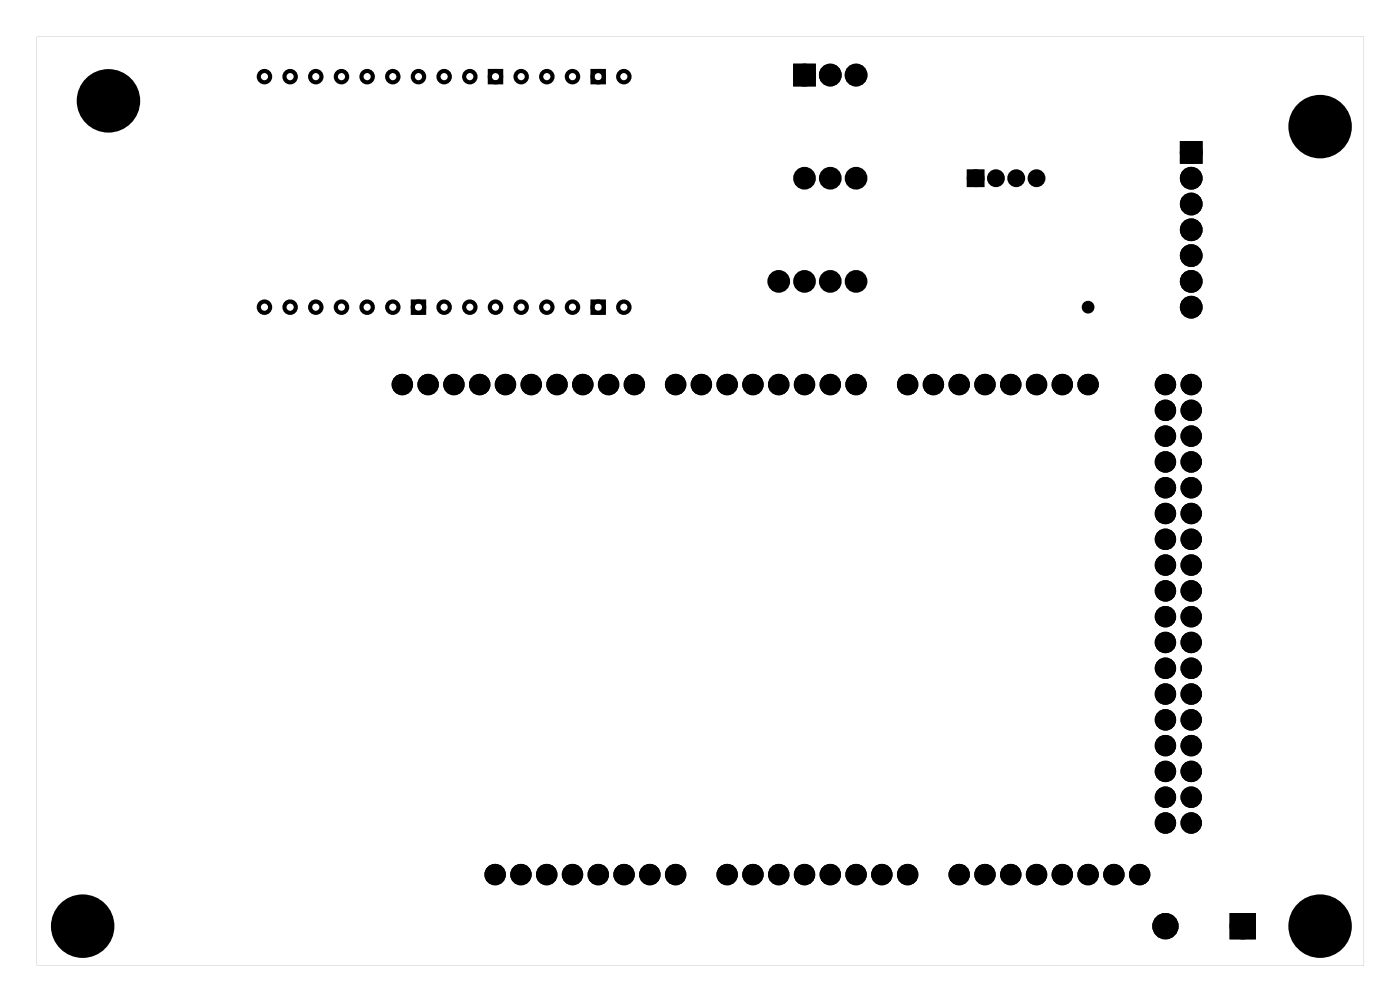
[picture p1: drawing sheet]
<svg xmlns="http://www.w3.org/2000/svg" width="138mm" height="99mm" viewBox="0 0 138 99" stroke-linecap="round" stroke-linejoin="round" font-family="sans-serif">
<g fill="#000">
<path d="M78.5 6.7h1.5v1.4h-1.5zM95.5 17h1.2v1.1h-1.2zM116.6 14.3h1.5v1.4h-1.5zM121.5 90.3h1.9v1.8h-1.9z"/>
<path d="M3.6 3.6v91.5h130.8v-91.5zM3.6 3.6h130.8v91.5h-130.8z"/>
</g>
<g fill="#000">
<circle cx="10.7" cy="9.9" r="3"/>
<circle cx="79.3" cy="7.4" r=".74"/>
<circle cx="79.3" cy="17.6" r=".74"/>
<circle cx="81.8" cy="7.4" r=".74"/>
<circle cx="81.8" cy="17.6" r=".74"/>
<circle cx="84.3" cy="7.4" r=".74"/>
<circle cx="84.3" cy="17.6" r=".74"/>
<circle cx="96.1" cy="17.6" r=".58"/>
<circle cx="98.1" cy="17.6" r=".58"/>
<circle cx="100.1" cy="17.6" r=".58"/>
<circle cx="102.1" cy="17.6" r=".58"/>
<circle cx="117.4" cy="15" r=".74"/>
<circle cx="117.4" cy="17.6" r=".74"/>
<circle cx="130.1" cy="12.5" r="3"/>
<circle cx="39.6" cy="37.9" r=".71"/>
<circle cx="42.2" cy="37.9" r=".71"/>
<circle cx="44.7" cy="37.9" r=".71"/>
<circle cx="47.3" cy="37.9" r=".71"/>
<circle cx="49.8" cy="37.9" r=".71"/>
<circle cx="52.3" cy="37.9" r=".71"/>
<circle cx="54.9" cy="37.9" r=".71"/>
<circle cx="57.4" cy="37.9" r=".71"/>
<circle cx="60" cy="37.9" r=".71"/>
<circle cx="62.5" cy="37.9" r=".71"/>
<circle cx="66.6" cy="37.9" r=".71"/>
<circle cx="69.1" cy="37.9" r=".71"/>
<circle cx="71.6" cy="37.9" r=".71"/>
<circle cx="74.2" cy="37.9" r=".71"/>
<circle cx="76.7" cy="27.7" r=".74"/>
<circle cx="76.7" cy="37.9" r=".71"/>
<circle cx="79.3" cy="37.9" r=".71"/>
<circle cx="79.3" cy="27.7" r=".74"/>
<circle cx="81.8" cy="27.7" r=".74"/>
<circle cx="81.8" cy="37.9" r=".71"/>
<circle cx="84.3" cy="27.7" r=".74"/>
<circle cx="84.3" cy="37.9" r=".71"/>
<circle cx="89.4" cy="37.9" r=".71"/>
<circle cx="92" cy="37.9" r=".71"/>
<circle cx="94.5" cy="37.9" r=".71"/>
<circle cx="97" cy="37.9" r=".71"/>
<circle cx="99.6" cy="37.9" r=".71"/>
<circle cx="102.1" cy="37.9" r=".71"/>
<circle cx="104.7" cy="37.9" r=".71"/>
<circle cx="107.2" cy="30.3" r=".35"/>
<circle cx="107.2" cy="37.9" r=".71"/>
<circle cx="114.8" cy="37.9" r=".71"/>
<circle cx="117.4" cy="30.3" r=".74"/>
<circle cx="117.4" cy="25.2" r=".74"/>
<circle cx="117.4" cy="22.6" r=".74"/>
<circle cx="117.4" cy="20.1" r=".74"/>
<circle cx="117.4" cy="27.7" r=".74"/>
<circle cx="117.4" cy="37.9" r=".71"/>
<circle cx="114.8" cy="53.1" r=".71"/>
<circle cx="114.8" cy="55.7" r=".71"/>
<circle cx="114.8" cy="58.2" r=".71"/>
<circle cx="114.8" cy="45.5" r=".71"/>
<circle cx="114.8" cy="40.4" r=".71"/>
<circle cx="114.8" cy="43" r=".71"/>
<circle cx="114.8" cy="50.6" r=".71"/>
<circle cx="114.8" cy="48" r=".71"/>
<circle cx="117.4" cy="53.1" r=".71"/>
<circle cx="117.4" cy="58.2" r=".71"/>
<circle cx="117.4" cy="55.7" r=".71"/>
<circle cx="117.4" cy="45.5" r=".71"/>
<circle cx="117.4" cy="40.4" r=".71"/>
<circle cx="117.4" cy="43" r=".71"/>
<circle cx="117.4" cy="48" r=".71"/>
<circle cx="117.4" cy="50.6" r=".71"/>
<circle cx="114.8" cy="65.8" r=".71"/>
<circle cx="114.8" cy="78.5" r=".71"/>
<circle cx="114.8" cy="68.4" r=".71"/>
<circle cx="114.8" cy="60.7" r=".71"/>
<circle cx="114.8" cy="70.9" r=".71"/>
<circle cx="114.8" cy="76" r=".71"/>
<circle cx="114.8" cy="63.3" r=".71"/>
<circle cx="114.8" cy="73.4" r=".71"/>
<circle cx="117.4" cy="65.8" r=".71"/>
<circle cx="117.4" cy="78.5" r=".71"/>
<circle cx="117.4" cy="68.4" r=".71"/>
<circle cx="117.4" cy="60.7" r=".71"/>
<circle cx="117.4" cy="70.9" r=".71"/>
<circle cx="117.4" cy="73.4" r=".71"/>
<circle cx="117.4" cy="63.3" r=".71"/>
<circle cx="117.4" cy="76" r=".71"/>
<circle cx="8.1" cy="91.2" r="3"/>
<circle cx="48.8" cy="86.1" r=".71"/>
<circle cx="51.3" cy="86.1" r=".71"/>
<circle cx="53.9" cy="86.1" r=".71"/>
<circle cx="56.4" cy="86.1" r=".71"/>
<circle cx="58.9" cy="86.1" r=".71"/>
<circle cx="61.5" cy="86.1" r=".71"/>
<circle cx="64" cy="86.1" r=".71"/>
<circle cx="66.6" cy="86.1" r=".71"/>
<circle cx="71.6" cy="86.1" r=".71"/>
<circle cx="74.2" cy="86.1" r=".71"/>
<circle cx="76.7" cy="86.1" r=".71"/>
<circle cx="79.3" cy="86.1" r=".71"/>
<circle cx="81.8" cy="86.1" r=".71"/>
<circle cx="84.3" cy="86.1" r=".71"/>
<circle cx="86.9" cy="86.1" r=".71"/>
<circle cx="89.4" cy="86.1" r=".71"/>
<circle cx="94.5" cy="86.1" r=".71"/>
<circle cx="97" cy="86.1" r=".71"/>
<circle cx="99.6" cy="86.1" r=".71"/>
<circle cx="102.1" cy="86.1" r=".71"/>
<circle cx="104.7" cy="86.1" r=".71"/>
<circle cx="107.2" cy="86.1" r=".71"/>
<circle cx="109.7" cy="86.1" r=".71"/>
<circle cx="112.3" cy="86.1" r=".71"/>
<circle cx="114.8" cy="91.2" r=".91"/>
<circle cx="114.8" cy="81.1" r=".71"/>
<circle cx="117.4" cy="81.1" r=".71"/>
<circle cx="122.4" cy="91.2" r=".91"/>
<circle cx="130.1" cy="91.2" r="3"/>
</g>
<g fill="none" stroke="#000" stroke-width=".6">
<path d="M95.5 17h1.2v1.1h-1.2z"/>
<circle cx="96.1" cy="17.6" r=".58"/>
<circle cx="98.1" cy="17.6" r=".58"/>
<circle cx="100.1" cy="17.6" r=".58"/>
<circle cx="102.1" cy="17.6" r=".58"/>
</g>
<g fill="none" stroke="#000" stroke-width=".41">
<path d="M48.3 7h1.1v1.1h-1.1zM58.4 7h1.1v1.1h-1.1zM40.7 29.7h1.1v1.1h-1.1zM58.4 29.7h1.1v1.1h-1.1z"/>
<circle cx="26.1" cy="7.5" r=".56"/>
<circle cx="28.6" cy="7.5" r=".56"/>
<circle cx="31.1" cy="7.5" r=".56"/>
<circle cx="33.6" cy="7.5" r=".56"/>
<circle cx="36.2" cy="7.5" r=".56"/>
<circle cx="38.7" cy="7.5" r=".56"/>
<circle cx="41.2" cy="7.5" r=".56"/>
<circle cx="43.8" cy="7.5" r=".56"/>
<circle cx="46.3" cy="7.5" r=".56"/>
<circle cx="48.8" cy="7.5" r=".56"/>
<circle cx="51.3" cy="7.5" r=".56"/>
<circle cx="53.9" cy="7.5" r=".56"/>
<circle cx="56.4" cy="7.5" r=".56"/>
<circle cx="58.9" cy="7.5" r=".56"/>
<circle cx="61.5" cy="7.5" r=".56"/>
<circle cx="26.1" cy="30.3" r=".56"/>
<circle cx="28.6" cy="30.3" r=".56"/>
<circle cx="31.1" cy="30.3" r=".56"/>
<circle cx="33.6" cy="30.3" r=".56"/>
<circle cx="36.2" cy="30.3" r=".56"/>
<circle cx="38.7" cy="30.3" r=".56"/>
<circle cx="41.2" cy="30.3" r=".56"/>
<circle cx="43.8" cy="30.3" r=".56"/>
<circle cx="46.3" cy="30.3" r=".56"/>
<circle cx="48.8" cy="30.3" r=".56"/>
<circle cx="51.3" cy="30.3" r=".56"/>
<circle cx="53.9" cy="30.3" r=".56"/>
<circle cx="56.4" cy="30.3" r=".56"/>
<circle cx="58.9" cy="30.3" r=".56"/>
<circle cx="61.5" cy="30.3" r=".56"/>
</g>
<g fill="none" stroke="#000" stroke-width=".76" stroke-linecap="butt">
<path d="M78.5 6.7h1.5v1.4h-1.5zM116.6 14.3h1.5v1.4h-1.5zM121.5 90.3h1.9v1.8h-1.9z"/>
<circle cx="79.3" cy="17.6" r=".74"/>
<circle cx="79.3" cy="7.4" r=".74"/>
<circle cx="81.8" cy="7.4" r=".74"/>
<circle cx="81.8" cy="17.6" r=".74"/>
<circle cx="84.3" cy="17.6" r=".74"/>
<circle cx="84.3" cy="7.4" r=".74"/>
<circle cx="117.4" cy="17.6" r=".74"/>
<circle cx="117.4" cy="15" r=".74"/>
<circle cx="76.7" cy="27.7" r=".74"/>
<circle cx="79.3" cy="27.7" r=".74"/>
<circle cx="81.8" cy="27.7" r=".74"/>
<circle cx="84.3" cy="27.7" r=".74"/>
<circle cx="117.4" cy="22.6" r=".74"/>
<circle cx="117.4" cy="20.1" r=".74"/>
<circle cx="117.4" cy="27.7" r=".74"/>
<circle cx="117.4" cy="25.2" r=".74"/>
<circle cx="117.4" cy="30.3" r=".74"/>
<circle cx="114.8" cy="91.2" r=".91"/>
<circle cx="122.4" cy="91.2" r=".91"/>
</g>
<g fill="none" stroke="#000" stroke-width=".69" stroke-linecap="butt">
<circle cx="39.6" cy="37.9" r=".71"/>
<circle cx="42.2" cy="37.9" r=".71"/>
<circle cx="44.7" cy="37.9" r=".71"/>
<circle cx="47.3" cy="37.9" r=".71"/>
<circle cx="49.8" cy="37.9" r=".71"/>
<circle cx="52.3" cy="37.9" r=".71"/>
<circle cx="54.9" cy="37.9" r=".71"/>
<circle cx="57.4" cy="37.9" r=".71"/>
<circle cx="60" cy="37.9" r=".71"/>
<circle cx="62.5" cy="37.9" r=".71"/>
<circle cx="66.6" cy="37.9" r=".71"/>
<circle cx="69.1" cy="37.9" r=".71"/>
<circle cx="71.6" cy="37.9" r=".71"/>
<circle cx="74.2" cy="37.9" r=".71"/>
<circle cx="76.7" cy="37.9" r=".71"/>
<circle cx="79.3" cy="37.9" r=".71"/>
<circle cx="81.8" cy="37.9" r=".71"/>
<circle cx="84.3" cy="37.9" r=".71"/>
<circle cx="89.4" cy="37.9" r=".71"/>
<circle cx="92" cy="37.9" r=".71"/>
<circle cx="94.5" cy="37.9" r=".71"/>
<circle cx="97" cy="37.9" r=".71"/>
<circle cx="99.6" cy="37.9" r=".71"/>
<circle cx="102.1" cy="37.9" r=".71"/>
<circle cx="104.7" cy="37.9" r=".71"/>
<circle cx="107.2" cy="37.9" r=".71"/>
<circle cx="114.8" cy="37.9" r=".71"/>
<circle cx="117.4" cy="37.9" r=".71"/>
<circle cx="114.8" cy="50.6" r=".71"/>
<circle cx="114.8" cy="43" r=".71"/>
<circle cx="114.8" cy="55.7" r=".71"/>
<circle cx="114.8" cy="48" r=".71"/>
<circle cx="114.8" cy="53.1" r=".71"/>
<circle cx="114.8" cy="45.5" r=".71"/>
<circle cx="114.8" cy="40.4" r=".71"/>
<circle cx="114.8" cy="58.2" r=".71"/>
<circle cx="117.4" cy="43" r=".71"/>
<circle cx="117.4" cy="55.7" r=".71"/>
<circle cx="117.4" cy="48" r=".71"/>
<circle cx="117.4" cy="50.6" r=".71"/>
<circle cx="117.4" cy="45.5" r=".71"/>
<circle cx="117.4" cy="53.1" r=".71"/>
<circle cx="117.4" cy="40.4" r=".71"/>
<circle cx="117.4" cy="58.2" r=".71"/>
<circle cx="114.8" cy="78.5" r=".71"/>
<circle cx="114.8" cy="63.3" r=".71"/>
<circle cx="114.8" cy="76" r=".71"/>
<circle cx="114.8" cy="68.4" r=".71"/>
<circle cx="114.8" cy="65.8" r=".71"/>
<circle cx="114.8" cy="73.4" r=".71"/>
<circle cx="114.8" cy="70.9" r=".71"/>
<circle cx="114.8" cy="60.7" r=".71"/>
<circle cx="117.4" cy="73.4" r=".71"/>
<circle cx="117.4" cy="60.7" r=".71"/>
<circle cx="117.4" cy="70.9" r=".71"/>
<circle cx="117.4" cy="78.5" r=".71"/>
<circle cx="117.4" cy="65.8" r=".71"/>
<circle cx="117.4" cy="76" r=".71"/>
<circle cx="117.4" cy="63.3" r=".71"/>
<circle cx="117.4" cy="68.4" r=".71"/>
<circle cx="48.8" cy="86.1" r=".71"/>
<circle cx="51.3" cy="86.1" r=".71"/>
<circle cx="53.9" cy="86.1" r=".71"/>
<circle cx="56.4" cy="86.1" r=".71"/>
<circle cx="58.9" cy="86.1" r=".71"/>
<circle cx="61.5" cy="86.1" r=".71"/>
<circle cx="64" cy="86.1" r=".71"/>
<circle cx="66.6" cy="86.1" r=".71"/>
<circle cx="71.6" cy="86.1" r=".71"/>
<circle cx="74.2" cy="86.1" r=".71"/>
<circle cx="76.7" cy="86.1" r=".71"/>
<circle cx="79.3" cy="86.1" r=".71"/>
<circle cx="81.8" cy="86.1" r=".71"/>
<circle cx="84.3" cy="86.1" r=".71"/>
<circle cx="86.9" cy="86.1" r=".71"/>
<circle cx="89.4" cy="86.1" r=".71"/>
<circle cx="94.5" cy="86.1" r=".71"/>
<circle cx="97" cy="86.1" r=".71"/>
<circle cx="99.6" cy="86.1" r=".71"/>
<circle cx="102.1" cy="86.1" r=".71"/>
<circle cx="104.7" cy="86.1" r=".71"/>
<circle cx="107.2" cy="86.1" r=".71"/>
<circle cx="109.7" cy="86.1" r=".71"/>
<circle cx="112.3" cy="86.1" r=".71"/>
<circle cx="114.8" cy="81.1" r=".71"/>
<circle cx="117.4" cy="81.1" r=".71"/>
</g>
<circle cx="107.2" cy="30.3" r=".35" fill="none" stroke="#000" stroke-width=".55"/>
<g fill="none" stroke="#000" stroke-width=".25">
<circle cx="10.7" cy="9.9" r="3"/>
<circle cx="130.1" cy="12.5" r="3"/>
<circle cx="8.1" cy="91.2" r="3"/>
<circle cx="130.1" cy="91.2" r="3"/>
</g>
</svg>
